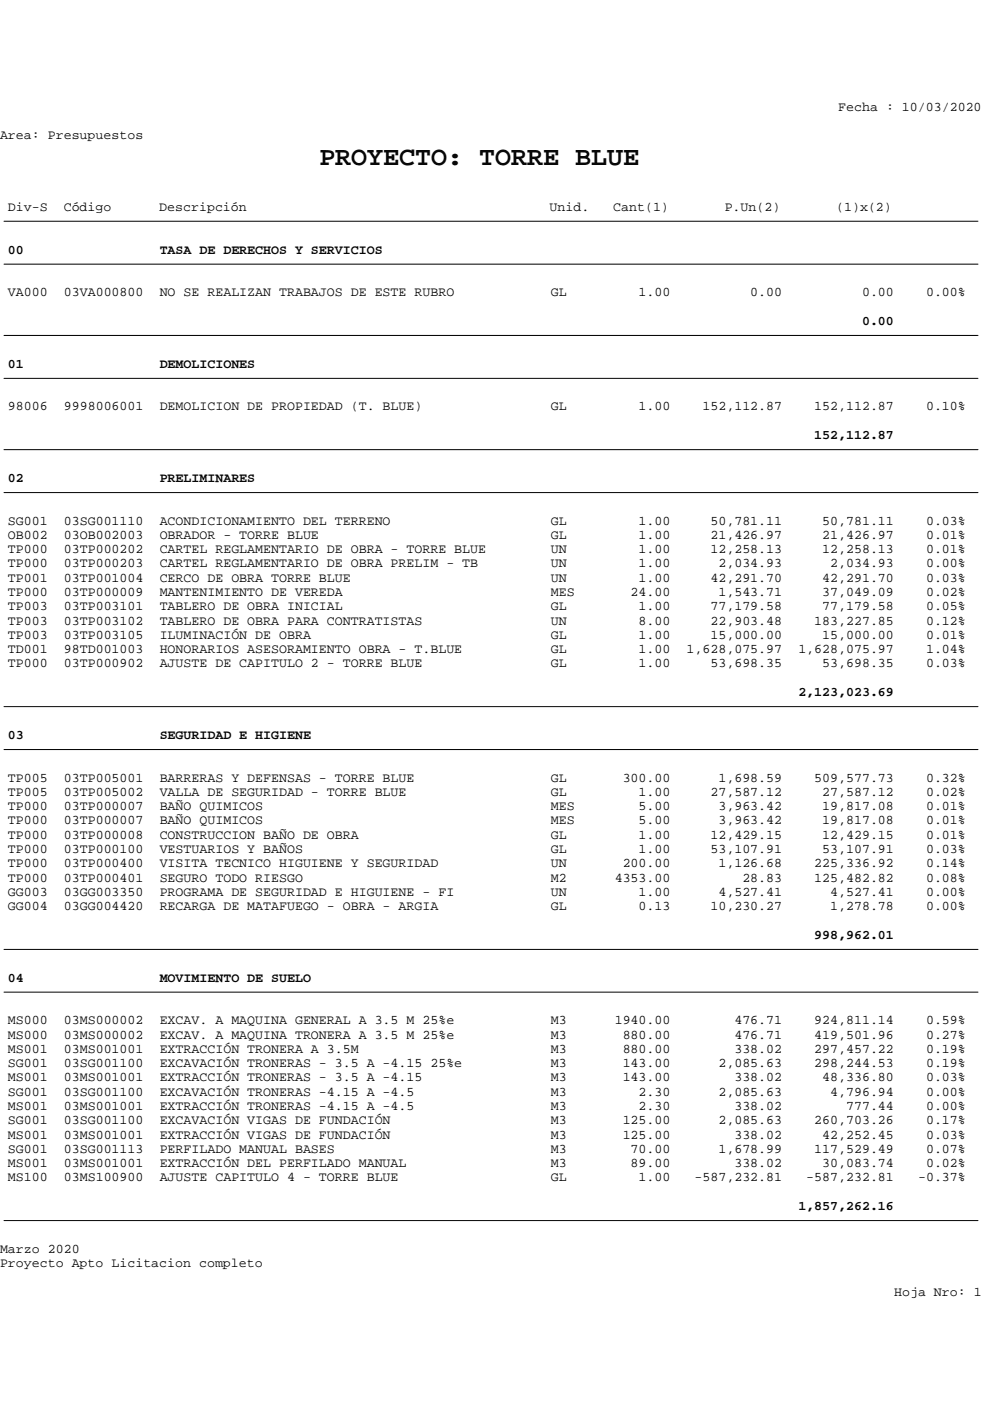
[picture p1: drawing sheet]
<svg xmlns="http://www.w3.org/2000/svg" width="210mm" height="297mm" viewBox="0 0 210 297" stroke-linecap="round" stroke-linejoin="round" font-family="sans-serif">
<defs><g id="words">
<text font-size="5.7" x="67.7" y="35">PROYECTO: TORRE BLUE</text>
<g font-size="2.8">
<text x="177.8" y="23.5">Fecha : 10/03/2020</text>
<text x="0" y="29.5">Area: Presupuestos</text>
<text x="1.7" y="44.6">Div-S</text>
<text x="13.5" y="44.6">Código</text>
<text x="33.8" y="44.6">Descripción</text>
<text x="116.5" y="44.6">Unid.</text>
<text x="130.1" y="44.6">Cant(1)</text>
<text x="153.7" y="44.6">P.Un(2)</text>
<text x="177.4" y="44.6">(1)x(2)</text>
<text x="1.7" y="53.8">00</text>
<text x="33.9" y="53.8">TASA DE DERECHOS Y SERVICIOS</text>
<text x="1.7" y="62.8">VA000</text>
<text x="13.5" y="62.8">03VA000800</text>
<text x="33.9" y="62.8">NO SE REALIZAN TRABAJOS DE ESTE RUBRO</text>
<text x="116.8" y="62.8">GL</text>
<text x="135.4" y="62.8">1.00</text>
<text x="159.1" y="62.8">0.00</text>
<text x="182.8" y="62.8">0.00</text>
<text x="196.4" y="62.8">0.00%</text>
<text x="182.8" y="68.9">0.00</text>
<text x="1.7" y="78">01</text>
<text x="33.9" y="78">DEMOLICIONES</text>
<text x="1.7" y="87">98006</text>
<text x="13.5" y="87">9998006001</text>
<text x="33.9" y="87">DEMOLICION DE PROPIEDAD (T. BLUE)</text>
<text x="116.8" y="87">GL</text>
<text x="135.4" y="87">1.00</text>
<text x="149" y="87">152,112.87</text>
<text x="172.7" y="87">152,112.87</text>
<text x="196.4" y="87">0.10%</text>
<text x="172.7" y="93.1">152,112.87</text>
<text x="1.7" y="102.2">02</text>
<text x="33.9" y="102.2">PRELIMINARES</text>
<text x="1.7" y="111.2">SG001</text>
<text x="13.5" y="111.2">03SG001110</text>
<text x="33.9" y="111.2">ACONDICIONAMIENTO DEL TERRENO</text>
<text x="116.8" y="111.2">GL</text>
<text x="135.4" y="111.2">1.00</text>
<text x="150.7" y="111.2">50,781.11</text>
<text x="174.4" y="111.2">50,781.11</text>
<text x="196.4" y="111.2">0.03%</text>
<text x="1.7" y="114.3">OB002</text>
<text x="1.7" y="117.3">TP000</text>
<text x="13.5" y="114.3">03OB002003</text>
<text x="13.5" y="117.3">03TP000202</text>
<text x="33.9" y="114.3">OBRADOR - TORRE BLUE</text>
<text x="33.9" y="117.3">CARTEL REGLAMENTARIO DE OBRA - TORRE BLUE</text>
<text x="116.8" y="114.3">GL</text>
<text x="116.8" y="117.3">UN</text>
<text x="135.4" y="114.3">1.00</text>
<text x="135.4" y="117.3">1.00</text>
<text x="150.7" y="114.3">21,426.97</text>
<text x="150.7" y="117.3">12,258.13</text>
<text x="174.4" y="114.3">21,426.97</text>
<text x="174.4" y="117.3">12,258.13</text>
<text x="196.4" y="114.3">0.01%</text>
<text x="196.4" y="117.3">0.01%</text>
<text x="1.7" y="120.3">TP000</text>
<text x="1.7" y="123.3">TP001</text>
<text x="13.5" y="120.3">03TP000203</text>
<text x="13.5" y="123.3">03TP001004</text>
<text x="33.9" y="120.3">CARTEL REGLAMENTARIO DE OBRA PRELIM - TB</text>
<text x="33.9" y="123.3">CERCO DE OBRA TORRE BLUE</text>
<text x="116.8" y="120.3">UN</text>
<text x="116.8" y="123.3">UN</text>
<text x="135.4" y="120.3">1.00</text>
<text x="135.4" y="123.3">1.00</text>
<text x="150.7" y="123.3">42,291.70</text>
<text x="152.4" y="120.3">2,034.93</text>
<text x="174.4" y="123.3">42,291.70</text>
<text x="176.1" y="120.3">2,034.93</text>
<text x="196.4" y="120.3">0.00%</text>
<text x="196.4" y="123.3">0.03%</text>
<text x="1.7" y="126.4">TP000</text>
<text x="1.7" y="129.4">TP003</text>
<text x="13.5" y="126.4">03TP000009</text>
<text x="13.5" y="129.4">03TP003101</text>
<text x="33.9" y="126.4">MANTENIMIENTO DE VEREDA</text>
<text x="33.9" y="129.4">TABLERO DE OBRA INICIAL</text>
<text x="116.8" y="126.4">MES</text>
<text x="116.8" y="129.4">GL</text>
<text x="133.8" y="126.4">24.00</text>
<text x="135.4" y="129.4">1.00</text>
<text x="150.7" y="129.4">77,179.58</text>
<text x="152.4" y="126.4">1,543.71</text>
<text x="174.4" y="126.4">37,049.09</text>
<text x="174.4" y="129.4">77,179.58</text>
<text x="196.4" y="126.4">0.02%</text>
<text x="196.4" y="129.4">0.05%</text>
<text x="1.7" y="132.4">TP003</text>
<text x="1.7" y="135.4">TP003</text>
<text x="13.5" y="132.4">03TP003102</text>
<text x="13.5" y="135.4">03TP003105</text>
<text x="33.9" y="132.4">TABLERO DE OBRA PARA CONTRATISTAS</text>
<text x="33.9" y="135.4">ILUMINACIÓN DE OBRA</text>
<text x="116.8" y="132.4">UN</text>
<text x="116.8" y="135.4">GL</text>
<text x="135.4" y="132.4">8.00</text>
<text x="135.4" y="135.4">1.00</text>
<text x="150.7" y="132.4">22,903.48</text>
<text x="150.7" y="135.4">15,000.00</text>
<text x="172.7" y="132.4">183,227.85</text>
<text x="174.4" y="135.4">15,000.00</text>
<text x="196.4" y="132.4">0.12%</text>
<text x="196.4" y="135.4">0.01%</text>
<text x="1.7" y="138.5">TD001</text>
<text x="1.7" y="141.5">TP000</text>
<text x="13.5" y="138.5">98TD001003</text>
<text x="13.5" y="141.5">03TP000902</text>
<text x="33.9" y="138.5">HONORARIOS ASESORAMIENTO OBRA - T.BLUE</text>
<text x="33.9" y="141.5">AJUSTE DE CAPITULO 2 - TORRE BLUE</text>
<text x="116.8" y="138.5">GL</text>
<text x="116.8" y="141.5">GL</text>
<text x="135.4" y="138.5">1.00</text>
<text x="135.4" y="141.5">1.00</text>
<text x="145.6" y="138.5">1,628,075.97</text>
<text x="150.7" y="141.5">53,698.35</text>
<text x="169.3" y="138.5">1,628,075.97</text>
<text x="174.4" y="141.5">53,698.35</text>
<text x="196.4" y="138.5">1.04%</text>
<text x="196.4" y="141.5">0.03%</text>
<text x="169.3" y="147.6">2,123,023.69</text>
<text x="1.7" y="156.7">03</text>
<text x="33.9" y="156.7">SEGURIDAD E HIGIENE</text>
<text x="1.7" y="165.7">TP005</text>
<text x="13.5" y="165.7">03TP005001</text>
<text x="33.9" y="165.7">BARRERAS Y DEFENSAS - TORRE BLUE</text>
<text x="116.8" y="165.7">GL</text>
<text x="132.1" y="165.7">300.00</text>
<text x="152.4" y="165.7">1,698.59</text>
<text x="172.7" y="165.7">509,577.73</text>
<text x="196.4" y="165.7">0.32%</text>
<text x="1.7" y="168.7">TP005</text>
<text x="1.7" y="171.8">TP000</text>
<text x="13.5" y="168.7">03TP005002</text>
<text x="13.5" y="171.8">03TP000007</text>
<text x="33.9" y="168.7">VALLA DE SEGURIDAD - TORRE BLUE</text>
<text x="33.9" y="171.8">BAÑO QUIMICOS</text>
<text x="116.8" y="168.7">GL</text>
<text x="116.8" y="171.8">MES</text>
<text x="135.4" y="168.7">1.00</text>
<text x="135.4" y="171.8">5.00</text>
<text x="150.7" y="168.7">27,587.12</text>
<text x="152.4" y="171.8">3,963.42</text>
<text x="174.4" y="168.7">27,587.12</text>
<text x="174.4" y="171.8">19,817.08</text>
<text x="196.4" y="168.7">0.02%</text>
<text x="196.4" y="171.8">0.01%</text>
<text x="1.7" y="174.8">TP000</text>
<text x="1.7" y="177.8">TP000</text>
<text x="13.5" y="174.8">03TP000007</text>
<text x="13.5" y="177.8">03TP000008</text>
<text x="33.9" y="174.8">BAÑO QUIMICOS</text>
<text x="33.9" y="177.8">CONSTRUCCION BAÑO DE OBRA</text>
<text x="116.8" y="174.8">MES</text>
<text x="116.8" y="177.8">GL</text>
<text x="135.4" y="174.8">5.00</text>
<text x="135.4" y="177.8">1.00</text>
<text x="150.7" y="177.8">12,429.15</text>
<text x="152.4" y="174.8">3,963.42</text>
<text x="174.4" y="174.8">19,817.08</text>
<text x="174.4" y="177.8">12,429.15</text>
<text x="196.4" y="174.8">0.01%</text>
<text x="196.4" y="177.8">0.01%</text>
<text x="1.7" y="180.8">TP000</text>
<text x="1.7" y="183.9">TP000</text>
<text x="13.5" y="180.8">03TP000100</text>
<text x="13.5" y="183.9">03TP000400</text>
<text x="33.9" y="180.8">VESTUARIOS Y BAÑOS</text>
<text x="33.9" y="183.9">VISITA TECNICO HIGUIENE Y SEGURIDAD</text>
<text x="116.8" y="180.8">GL</text>
<text x="116.8" y="183.9">UN</text>
<text x="132.1" y="183.9">200.00</text>
<text x="135.4" y="180.8">1.00</text>
<text x="150.7" y="180.8">53,107.91</text>
<text x="152.4" y="183.9">1,126.68</text>
<text x="172.7" y="183.9">225,336.92</text>
<text x="174.4" y="180.8">53,107.91</text>
<text x="196.4" y="180.8">0.03%</text>
<text x="196.4" y="183.9">0.14%</text>
<text x="1.7" y="186.9">TP000</text>
<text x="1.7" y="189.9">GG003</text>
<text x="13.5" y="186.9">03TP000401</text>
<text x="13.5" y="189.9">03GG003350</text>
<text x="33.9" y="186.9">SEGURO TODO RIESGO</text>
<text x="33.9" y="189.9">PROGRAMA DE SEGURIDAD E HIGUIENE - FI</text>
<text x="116.8" y="186.9">M2</text>
<text x="116.8" y="189.9">UN</text>
<text x="130.4" y="186.9">4353.00</text>
<text x="135.4" y="189.9">1.00</text>
<text x="152.4" y="189.9">4,527.41</text>
<text x="157.5" y="186.9">28.83</text>
<text x="172.7" y="186.9">125,482.82</text>
<text x="176.1" y="189.9">4,527.41</text>
<text x="196.4" y="186.9">0.08%</text>
<text x="196.4" y="189.9">0.00%</text>
<text x="1.7" y="193">GG004</text>
<text x="13.5" y="193">03GG004420</text>
<text x="33.9" y="193">RECARGA DE MATAFUEGO - OBRA - ARGIA</text>
<text x="116.8" y="193">GL</text>
<text x="135.4" y="193">0.13</text>
<text x="150.7" y="193">10,230.27</text>
<text x="176.1" y="193">1,278.78</text>
<text x="196.4" y="193">0.00%</text>
<text x="172.7" y="199.1">998,962.01</text>
<text x="1.7" y="208.2">04</text>
<text x="33.9" y="208.2">MOVIMIENTO DE SUELO</text>
<text x="1.7" y="217.2">MS000</text>
<text x="1.7" y="220.2">MS000</text>
<text x="13.5" y="217.2">03MS000002</text>
<text x="13.5" y="220.2">03MS000002</text>
<text x="33.9" y="217.2">EXCAV. A MAQUINA GENERAL A 3.5 M 25%e</text>
<text x="33.9" y="220.2">EXCAV. A MAQUINA TRONERA A 3.5 M 25%e</text>
<text x="116.8" y="217.2">M3</text>
<text x="116.8" y="220.2">M3</text>
<text x="130.4" y="217.2">1940.00</text>
<text x="132.1" y="220.2">880.00</text>
<text x="155.8" y="217.2">476.71</text>
<text x="155.8" y="220.2">476.71</text>
<text x="172.7" y="217.2">924,811.14</text>
<text x="172.7" y="220.2">419,501.96</text>
<text x="196.4" y="217.2">0.59%</text>
<text x="196.4" y="220.2">0.27%</text>
<text x="1.7" y="223.2">MS001</text>
<text x="1.7" y="226.3">SG001</text>
<text x="13.5" y="223.2">03MS001001</text>
<text x="13.5" y="226.3">03SG001100</text>
<text x="33.9" y="223.2">EXTRACCIÓN TRONERA A 3.5M</text>
<text x="33.9" y="226.3">EXCAVACIÓN TRONERAS - 3.5 A -4.15 25%e</text>
<text x="116.8" y="223.2">M3</text>
<text x="116.8" y="226.3">M3</text>
<text x="132.1" y="223.2">880.00</text>
<text x="132.1" y="226.3">143.00</text>
<text x="152.4" y="226.3">2,085.63</text>
<text x="155.8" y="223.2">338.02</text>
<text x="172.7" y="223.2">297,457.22</text>
<text x="172.7" y="226.3">298,244.53</text>
<text x="196.4" y="223.2">0.19%</text>
<text x="196.4" y="226.3">0.19%</text>
<text x="1.7" y="229.3">MS001</text>
<text x="1.7" y="232.3">SG001</text>
<text x="13.5" y="229.3">03MS001001</text>
<text x="13.5" y="232.3">03SG001100</text>
<text x="33.9" y="229.3">EXTRACCIÓN TRONERAS - 3.5 A -4.15</text>
<text x="33.9" y="232.3">EXCAVACIÓN TRONERAS -4.15 A -4.5</text>
<text x="116.8" y="229.3">M3</text>
<text x="116.8" y="232.3">M3</text>
<text x="132.1" y="229.3">143.00</text>
<text x="135.4" y="232.3">2.30</text>
<text x="152.4" y="232.3">2,085.63</text>
<text x="155.8" y="229.3">338.02</text>
<text x="174.4" y="229.3">48,336.80</text>
<text x="176.1" y="232.3">4,796.94</text>
<text x="196.4" y="229.3">0.03%</text>
<text x="196.4" y="232.3">0.00%</text>
<text x="1.7" y="235.3">MS001</text>
<text x="1.7" y="238.4">SG001</text>
<text x="13.5" y="235.3">03MS001001</text>
<text x="13.5" y="238.4">03SG001100</text>
<text x="33.9" y="235.3">EXTRACCIÓN TRONERAS -4.15 A -4.5</text>
<text x="33.9" y="238.4">EXCAVACIÓN VIGAS DE FUNDACIÓN</text>
<text x="116.8" y="235.3">M3</text>
<text x="116.8" y="238.4">M3</text>
<text x="132.1" y="238.4">125.00</text>
<text x="135.4" y="235.3">2.30</text>
<text x="152.4" y="238.4">2,085.63</text>
<text x="155.8" y="235.3">338.02</text>
<text x="172.7" y="238.4">260,703.26</text>
<text x="179.5" y="235.3">777.44</text>
<text x="196.4" y="235.3">0.00%</text>
<text x="196.4" y="238.4">0.17%</text>
<text x="1.7" y="241.4">MS001</text>
<text x="1.7" y="244.4">SG001</text>
<text x="13.5" y="241.4">03MS001001</text>
<text x="13.5" y="244.4">03SG001113</text>
<text x="33.9" y="241.4">EXTRACCIÓN VIGAS DE FUNDACIÓN</text>
<text x="33.9" y="244.4">PERFILADO MANUAL BASES</text>
<text x="116.8" y="241.4">M3</text>
<text x="116.8" y="244.4">M3</text>
<text x="132.1" y="241.4">125.00</text>
<text x="133.8" y="244.4">70.00</text>
<text x="152.4" y="244.4">1,678.99</text>
<text x="155.8" y="241.4">338.02</text>
<text x="172.7" y="244.4">117,529.49</text>
<text x="174.4" y="241.4">42,252.45</text>
<text x="196.4" y="241.4">0.03%</text>
<text x="196.4" y="244.4">0.07%</text>
<text x="1.7" y="247.4">MS001</text>
<text x="1.7" y="250.5">MS100</text>
<text x="13.5" y="247.4">03MS001001</text>
<text x="13.5" y="250.5">03MS100900</text>
<text x="33.9" y="247.4">EXTRACCIÓN DEL PERFILADO MANUAL</text>
<text x="33.9" y="250.5">AJUSTE CAPITULO 4 - TORRE BLUE</text>
<text x="116.8" y="247.4">M3</text>
<text x="116.8" y="250.5">GL</text>
<text x="133.8" y="247.4">89.00</text>
<text x="135.4" y="250.5">1.00</text>
<text x="147.3" y="250.5">-587,232.81</text>
<text x="155.8" y="247.4">338.02</text>
<text x="171" y="250.5">-587,232.81</text>
<text x="174.4" y="247.4">30,083.74</text>
<text x="194.7" y="250.5">-0.37%</text>
<text x="196.4" y="247.4">0.02%</text>
<text x="169.3" y="256.6">1,857,262.16</text>
<text x="0" y="265.6">Marzo 2020</text>
<text x="0" y="268.6">Proyecto Apto Licitacion completo</text>
<text x="189.7" y="274.7">Hoja Nro: 1</text>
</g>
</g></defs>
<path d="M.8 46.9h206.6" fill="none" stroke="#000" stroke-width=".21"/>
<g fill="#fff">
<path d="M1.7 51.5h16.9v3.1h-16.9z"/>
<path d="M33.9 51.5h50.8v3.1h-50.8z"/>
</g>
<path d="M.8 56h206.6" fill="none" stroke="#000" stroke-width=".21"/>
<g fill="#fff">
<path d="M1.7 60.5h8.5v3.1h-8.5z"/>
<path d="M13.5 60.5h17v3.1h-17z"/>
<path d="M33.9 60.5h79.6v3.1h-79.6z"/>
<path d="M116.8 60.5h8.5v3.1h-8.5z"/>
<path d="M128.7 60.5h13.5v3.1h-13.5z"/>
<path d="M145.6 60.5h20.3v3.1h-20.3z"/>
<path d="M169.3 60.5h20.4v3.1h-20.4z"/>
<path d="M193 60.5h11.9v3.1h-11.9z"/>
<path d="M169.3 66.6h20.4v3.2h-20.4z"/>
</g>
<path d="M.8 71.1h206.6" fill="none" stroke="#000" stroke-width=".21"/>
<g fill="#fff">
<path d="M1.7 75.7h16.9v3.1h-16.9z"/>
<path d="M33.9 75.7h50.8v3.1h-50.8z"/>
</g>
<path d="M.8 80.2h206.6" fill="none" stroke="#000" stroke-width=".21"/>
<g fill="#fff">
<path d="M1.7 84.8h8.5v3h-8.5z"/>
<path d="M13.5 84.8h17v3h-17z"/>
<path d="M33.9 84.8h79.6v3h-79.6z"/>
<path d="M116.8 84.8h8.5v3h-8.5z"/>
<path d="M128.7 84.8h13.5v3h-13.5z"/>
<path d="M145.6 84.8h20.3v3h-20.3z"/>
<path d="M169.3 84.8h20.4v3h-20.4z"/>
<path d="M193 84.8h11.9v3h-11.9z"/>
<path d="M169.3 90.8h20.4v3.2h-20.4z"/>
</g>
<path d="M.8 95.3h206.6" fill="none" stroke="#000" stroke-width=".21"/>
<g fill="#fff">
<path d="M1.7 99.9h16.9v3.2h-16.9z"/>
<path d="M33.9 99.9h50.8v3.2h-50.8z"/>
</g>
<path d="M.8 104.4h206.6" fill="none" stroke="#000" stroke-width=".21"/>
<g fill="#fff">
<path d="M1.7 109h8.5v3h-8.5z"/>
<path d="M13.5 109h17v3h-17z"/>
<path d="M33.9 109h79.6v3h-79.6z"/>
<path d="M116.8 109h8.5v3h-8.5z"/>
<path d="M128.7 109h13.5v3h-13.5z"/>
<path d="M145.6 109h20.3v3h-20.3z"/>
<path d="M169.3 109h20.4v3h-20.4z"/>
<path d="M193 109h11.9v3h-11.9z"/>
<path d="M1.7 112h8.5v3h-8.5z"/>
<path d="M13.5 112h17v3h-17z"/>
<path d="M33.9 112h79.6v3h-79.6z"/>
<path d="M116.8 112h8.5v3h-8.5z"/>
<path d="M128.7 112h13.5v3h-13.5z"/>
<path d="M145.6 112h20.3v3h-20.3z"/>
<path d="M169.3 112h20.4v3h-20.4z"/>
<path d="M193 112h11.9v3h-11.9z"/>
<path d="M1.7 115h8.5v3h-8.5z"/>
<path d="M13.5 115h17v3h-17z"/>
<path d="M33.9 115h79.6v3h-79.6z"/>
<path d="M116.8 115h8.5v3h-8.5z"/>
<path d="M128.7 115h13.5v3h-13.5z"/>
<path d="M145.6 115h20.3v3h-20.3z"/>
<path d="M169.3 115h20.4v3h-20.4z"/>
<path d="M193 115h11.9v3h-11.9z"/>
<path d="M1.7 118h8.5v3.1h-8.5z"/>
<path d="M13.5 118h17v3.1h-17z"/>
<path d="M33.9 118h79.6v3.1h-79.6z"/>
<path d="M116.8 118h8.5v3.1h-8.5z"/>
<path d="M128.7 118h13.5v3.1h-13.5z"/>
<path d="M145.6 118h20.3v3.1h-20.3z"/>
<path d="M169.3 118h20.4v3.1h-20.4z"/>
<path d="M193 118h11.9v3.1h-11.9z"/>
<path d="M1.7 121.1h8.5v3h-8.5z"/>
<path d="M13.5 121.1h17v3h-17z"/>
<path d="M33.9 121.1h79.6v3h-79.6z"/>
<path d="M116.8 121.1h8.5v3h-8.5z"/>
<path d="M128.7 121.1h13.5v3h-13.5z"/>
<path d="M145.6 121.1h20.3v3h-20.3z"/>
<path d="M169.3 121.1h20.4v3h-20.4z"/>
<path d="M193 121.1h11.9v3h-11.9z"/>
<path d="M1.7 124.1h8.5v3h-8.5z"/>
<path d="M13.5 124.1h17v3h-17z"/>
<path d="M33.9 124.1h79.6v3h-79.6z"/>
<path d="M116.8 124.1h8.5v3h-8.5z"/>
<path d="M128.7 124.1h13.5v3h-13.5z"/>
<path d="M145.6 124.1h20.3v3h-20.3z"/>
<path d="M169.3 124.1h20.4v3h-20.4z"/>
<path d="M193 124.1h11.9v3h-11.9z"/>
<path d="M1.7 127.1h8.5v3.1h-8.5z"/>
<path d="M13.5 127.1h17v3.1h-17z"/>
<path d="M33.9 127.1h79.6v3.1h-79.6z"/>
<path d="M116.8 127.1h8.5v3.1h-8.5z"/>
<path d="M128.7 127.1h13.5v3.1h-13.5z"/>
<path d="M145.6 127.1h20.3v3.1h-20.3z"/>
<path d="M169.3 127.1h20.4v3.1h-20.4z"/>
<path d="M193 127.1h11.9v3.1h-11.9z"/>
<path d="M1.7 130.2h8.5v3h-8.5z"/>
<path d="M13.5 130.2h17v3h-17z"/>
<path d="M33.9 130.2h79.6v3h-79.6z"/>
<path d="M116.8 130.2h8.5v3h-8.5z"/>
<path d="M128.7 130.2h13.5v3h-13.5z"/>
<path d="M145.6 130.2h20.3v3h-20.3z"/>
<path d="M169.3 130.2h20.4v3h-20.4z"/>
<path d="M193 130.2h11.9v3h-11.9z"/>
<path d="M1.7 133.2h8.5v3h-8.5z"/>
<path d="M13.5 133.2h17v3h-17z"/>
<path d="M33.9 133.2h79.6v3h-79.6z"/>
<path d="M116.8 133.2h8.5v3h-8.5z"/>
<path d="M128.7 133.2h13.5v3h-13.5z"/>
<path d="M145.6 133.2h20.3v3h-20.3z"/>
<path d="M169.3 133.2h20.4v3h-20.4z"/>
<path d="M193 133.2h11.9v3h-11.9z"/>
<path d="M1.7 136.2h8.5v3h-8.5z"/>
<path d="M13.5 136.2h17v3h-17z"/>
<path d="M33.9 136.2h79.6v3h-79.6z"/>
<path d="M116.8 136.2h8.5v3h-8.5z"/>
<path d="M128.7 136.2h13.5v3h-13.5z"/>
<path d="M145.6 136.2h20.3v3h-20.3z"/>
<path d="M169.3 136.2h20.4v3h-20.4z"/>
<path d="M193 136.2h11.9v3h-11.9z"/>
<path d="M1.7 139.2h8.5v3.1h-8.5z"/>
<path d="M13.5 139.2h17v3.1h-17z"/>
<path d="M33.9 139.2h79.6v3.1h-79.6z"/>
<path d="M116.8 139.2h8.5v3.1h-8.5z"/>
<path d="M128.7 139.2h13.5v3.1h-13.5z"/>
<path d="M145.6 139.2h20.3v3.1h-20.3z"/>
<path d="M169.3 139.2h20.4v3.1h-20.4z"/>
<path d="M193 139.2h11.9v3.1h-11.9z"/>
<path d="M169.3 145.3h20.4v3.2h-20.4z"/>
</g>
<path d="M.8 149.8h206.6" fill="none" stroke="#000" stroke-width=".21"/>
<g fill="#fff">
<path d="M1.7 154.4h16.9v3.1h-16.9z"/>
<path d="M33.9 154.4h50.8v3.1h-50.8z"/>
</g>
<path d="M.8 158.9h206.6" fill="none" stroke="#000" stroke-width=".21"/>
<g fill="#fff">
<path d="M1.7 163.4h8.5v3.1h-8.5z"/>
<path d="M13.5 163.4h17v3.1h-17z"/>
<path d="M33.9 163.4h79.6v3.1h-79.6z"/>
<path d="M116.8 163.4h8.5v3.1h-8.5z"/>
<path d="M128.7 163.4h13.5v3.1h-13.5z"/>
<path d="M145.6 163.4h20.3v3.1h-20.3z"/>
<path d="M169.3 163.4h20.4v3.1h-20.4z"/>
<path d="M193 163.4h11.9v3.1h-11.9z"/>
<path d="M1.7 166.5h8.5v3h-8.5z"/>
<path d="M13.5 166.5h17v3h-17z"/>
<path d="M33.9 166.5h79.6v3h-79.6z"/>
<path d="M116.8 166.5h8.5v3h-8.5z"/>
<path d="M128.7 166.5h13.5v3h-13.5z"/>
<path d="M145.6 166.5h20.3v3h-20.3z"/>
<path d="M169.3 166.5h20.4v3h-20.4z"/>
<path d="M193 166.5h11.9v3h-11.9z"/>
<path d="M1.7 169.5h8.5v3h-8.5z"/>
<path d="M13.5 169.5h17v3h-17z"/>
<path d="M33.9 169.5h79.6v3h-79.6z"/>
<path d="M116.8 169.5h8.5v3h-8.5z"/>
<path d="M128.7 169.5h13.5v3h-13.5z"/>
<path d="M145.6 169.5h20.3v3h-20.3z"/>
<path d="M169.3 169.5h20.4v3h-20.4z"/>
<path d="M193 169.5h11.9v3h-11.9z"/>
<path d="M1.7 172.5h8.5v3.1h-8.5z"/>
<path d="M13.5 172.5h17v3.1h-17z"/>
<path d="M33.9 172.5h79.6v3.1h-79.6z"/>
<path d="M116.8 172.5h8.5v3.1h-8.5z"/>
<path d="M128.7 172.5h13.5v3.1h-13.5z"/>
<path d="M145.6 172.5h20.3v3.1h-20.3z"/>
<path d="M169.3 172.5h20.4v3.1h-20.4z"/>
<path d="M193 172.5h11.9v3.1h-11.9z"/>
<path d="M1.7 175.6h8.5v3h-8.5z"/>
<path d="M13.5 175.6h17v3h-17z"/>
<path d="M33.9 175.6h79.6v3h-79.6z"/>
<path d="M116.8 175.6h8.5v3h-8.5z"/>
<path d="M128.7 175.6h13.5v3h-13.5z"/>
<path d="M145.6 175.6h20.3v3h-20.3z"/>
<path d="M169.3 175.6h20.4v3h-20.4z"/>
<path d="M193 175.6h11.9v3h-11.9z"/>
<path d="M1.7 178.6h8.5v3h-8.5z"/>
<path d="M13.5 178.6h17v3h-17z"/>
<path d="M33.9 178.6h79.6v3h-79.6z"/>
<path d="M116.8 178.6h8.5v3h-8.5z"/>
<path d="M128.7 178.6h13.5v3h-13.5z"/>
<path d="M145.6 178.6h20.3v3h-20.3z"/>
<path d="M169.3 178.6h20.4v3h-20.4z"/>
<path d="M193 178.6h11.9v3h-11.9z"/>
<path d="M1.7 181.6h8.5v3h-8.5z"/>
<path d="M13.5 181.6h17v3h-17z"/>
<path d="M33.9 181.6h79.6v3h-79.6z"/>
<path d="M116.8 181.6h8.5v3h-8.5z"/>
<path d="M128.7 181.6h13.5v3h-13.5z"/>
<path d="M145.6 181.6h20.3v3h-20.3z"/>
<path d="M169.3 181.6h20.4v3h-20.4z"/>
<path d="M193 181.6h11.9v3h-11.9z"/>
<path d="M1.7 184.6h8.5v3.1h-8.5z"/>
<path d="M13.5 184.6h17v3.1h-17z"/>
<path d="M33.9 184.6h79.6v3.1h-79.6z"/>
<path d="M116.8 184.6h8.5v3.1h-8.5z"/>
<path d="M128.7 184.6h13.5v3.1h-13.5z"/>
<path d="M145.6 184.6h20.3v3.1h-20.3z"/>
<path d="M169.3 184.6h20.4v3.1h-20.4z"/>
<path d="M193 184.6h11.9v3.1h-11.9z"/>
<path d="M1.7 187.7h8.5v3h-8.5z"/>
<path d="M13.5 187.7h17v3h-17z"/>
<path d="M33.9 187.7h79.6v3h-79.6z"/>
<path d="M116.8 187.7h8.5v3h-8.5z"/>
<path d="M128.7 187.7h13.5v3h-13.5z"/>
<path d="M145.6 187.7h20.3v3h-20.3z"/>
<path d="M169.3 187.7h20.4v3h-20.4z"/>
<path d="M193 187.7h11.9v3h-11.9z"/>
<path d="M1.7 190.7h8.5v3h-8.5z"/>
<path d="M13.5 190.7h17v3h-17z"/>
<path d="M33.9 190.7h79.6v3h-79.6z"/>
<path d="M116.8 190.7h8.5v3h-8.5z"/>
<path d="M128.7 190.7h13.5v3h-13.5z"/>
<path d="M145.6 190.7h20.3v3h-20.3z"/>
<path d="M169.3 190.7h20.4v3h-20.4z"/>
<path d="M193 190.7h11.9v3h-11.9z"/>
<path d="M169.3 196.7h20.4v3.2h-20.4z"/>
</g>
<path d="M.8 201.3h206.6" fill="none" stroke="#000" stroke-width=".21"/>
<g fill="#fff">
<path d="M1.7 205.8h16.9v3.2h-16.9z"/>
<path d="M33.8 205.8h50.9v3.2h-50.9z"/>
</g>
<path d="M.8 210.4h206.6" fill="none" stroke="#000" stroke-width=".21"/>
<g fill="#fff">
<path d="M1.7 214.9h8.5v3h-8.5z"/>
<path d="M13.5 214.9h17v3h-17z"/>
<path d="M33.9 214.9h79.6v3h-79.6z"/>
<path d="M116.8 214.9h8.5v3h-8.5z"/>
<path d="M128.7 214.9h13.5v3h-13.5z"/>
<path d="M145.6 214.9h20.3v3h-20.3z"/>
<path d="M169.3 214.9h20.4v3h-20.4z"/>
<path d="M193 214.9h11.9v3h-11.9z"/>
<path d="M1.7 217.9h8.5v3.1h-8.5z"/>
<path d="M13.5 217.9h17v3.1h-17z"/>
<path d="M33.9 217.9h79.6v3.1h-79.6z"/>
<path d="M116.8 217.9h8.5v3.1h-8.5z"/>
<path d="M128.7 217.9h13.5v3.1h-13.5z"/>
<path d="M145.6 217.9h20.3v3.1h-20.3z"/>
<path d="M169.3 217.9h20.4v3.1h-20.4z"/>
<path d="M193 217.9h11.9v3.1h-11.9z"/>
<path d="M1.7 221h8.5v3h-8.5z"/>
<path d="M13.5 221h17v3h-17z"/>
<path d="M33.9 221h79.6v3h-79.6z"/>
<path d="M116.8 221h8.5v3h-8.5z"/>
<path d="M128.7 221h13.5v3h-13.5z"/>
<path d="M145.6 221h20.3v3h-20.3z"/>
<path d="M169.3 221h20.4v3h-20.4z"/>
<path d="M193 221h11.9v3h-11.9z"/>
<path d="M1.7 224h8.5v3h-8.5z"/>
<path d="M13.5 224h17v3h-17z"/>
<path d="M33.9 224h79.6v3h-79.6z"/>
<path d="M116.8 224h8.5v3h-8.5z"/>
<path d="M128.7 224h13.5v3h-13.5z"/>
<path d="M145.6 224h20.3v3h-20.3z"/>
<path d="M169.3 224h20.4v3h-20.4z"/>
<path d="M193 224h11.9v3h-11.9z"/>
<path d="M1.7 227h8.5v3h-8.5z"/>
<path d="M13.5 227h17v3h-17z"/>
<path d="M33.9 227h79.6v3h-79.6z"/>
<path d="M116.8 227h8.5v3h-8.5z"/>
<path d="M128.7 227h13.5v3h-13.5z"/>
<path d="M145.6 227h20.3v3h-20.3z"/>
<path d="M169.3 227h20.4v3h-20.4z"/>
<path d="M193 227h11.9v3h-11.9z"/>
<path d="M1.7 230h8.5v3.1h-8.5z"/>
<path d="M13.5 230h17v3.1h-17z"/>
<path d="M33.9 230h79.6v3.1h-79.6z"/>
<path d="M116.8 230h8.5v3.1h-8.5z"/>
<path d="M128.7 230h13.5v3.1h-13.5z"/>
<path d="M145.6 230h20.3v3.1h-20.3z"/>
<path d="M169.3 230h20.4v3.1h-20.4z"/>
<path d="M193 230h11.9v3.1h-11.9z"/>
<path d="M1.7 233.1h8.5v3h-8.5z"/>
<path d="M13.5 233.1h17v3h-17z"/>
<path d="M33.9 233.1h79.6v3h-79.6z"/>
<path d="M116.8 233.1h8.5v3h-8.5z"/>
<path d="M128.7 233.1h13.5v3h-13.5z"/>
<path d="M145.6 233.1h20.3v3h-20.3z"/>
<path d="M169.3 233.1h20.4v3h-20.4z"/>
<path d="M193 233.1h11.9v3h-11.9z"/>
<path d="M1.7 236.1h8.5v3h-8.5z"/>
<path d="M13.5 236.1h17v3h-17z"/>
<path d="M33.9 236.1h79.6v3h-79.6z"/>
<path d="M116.8 236.1h8.5v3h-8.5z"/>
<path d="M128.7 236.1h13.5v3h-13.5z"/>
<path d="M145.6 236.1h20.3v3h-20.3z"/>
<path d="M169.3 236.1h20.4v3h-20.4z"/>
<path d="M193 236.1h11.9v3h-11.9z"/>
<path d="M1.7 239.1h8.5v3h-8.5z"/>
<path d="M13.5 239.1h17v3h-17z"/>
<path d="M33.9 239.1h79.6v3h-79.6z"/>
<path d="M116.8 239.1h8.5v3h-8.5z"/>
<path d="M128.7 239.1h13.5v3h-13.5z"/>
<path d="M145.6 239.1h20.3v3h-20.3z"/>
<path d="M169.3 239.1h20.4v3h-20.4z"/>
<path d="M193 239.1h11.9v3h-11.9z"/>
<path d="M1.7 242.1h8.5v3.1h-8.5z"/>
<path d="M13.5 242.1h17v3.1h-17z"/>
<path d="M33.9 242.1h79.6v3.1h-79.6z"/>
<path d="M116.8 242.1h8.5v3.1h-8.5z"/>
<path d="M128.7 242.1h13.5v3.1h-13.5z"/>
<path d="M145.6 242.1h20.3v3.1h-20.3z"/>
<path d="M169.3 242.1h20.4v3.1h-20.4z"/>
<path d="M193 242.1h11.9v3.1h-11.9z"/>
<path d="M1.7 245.2h8.5v3h-8.5z"/>
<path d="M13.5 245.2h17v3h-17z"/>
<path d="M33.9 245.2h79.6v3h-79.6z"/>
<path d="M116.8 245.2h8.5v3h-8.5z"/>
<path d="M128.7 245.2h13.5v3h-13.5z"/>
<path d="M145.6 245.2h20.3v3h-20.3z"/>
<path d="M169.3 245.2h20.4v3h-20.4z"/>
<path d="M193 245.2h11.9v3h-11.9z"/>
<path d="M1.7 248.2h8.5v3h-8.5z"/>
<path d="M13.5 248.2h17v3h-17z"/>
<path d="M33.9 248.2h79.6v3h-79.6z"/>
<path d="M116.8 248.2h8.5v3h-8.5z"/>
<path d="M128.7 248.2h13.5v3h-13.5z"/>
<path d="M145.6 248.2h20.3v3h-20.3z"/>
<path d="M169.3 248.2h20.4v3h-20.4z"/>
<path d="M193 248.2h11.9v3h-11.9z"/>
<path d="M169.3 254.3h20.4v3.1h-20.4z"/>
</g>
<path d="M.8 258.8h206.6" fill="none" stroke="#000" stroke-width=".21"/>
<g fill="#fff">
<path d="M0 263.3h16.9v3.1h-16.9z"/>
<path d="M0 266.4h55.9v3h-55.9z"/>
<path d="M189.7 272.4h18.6v3h-18.6z"/>
</g>
<use href="#words"/>
</svg>
